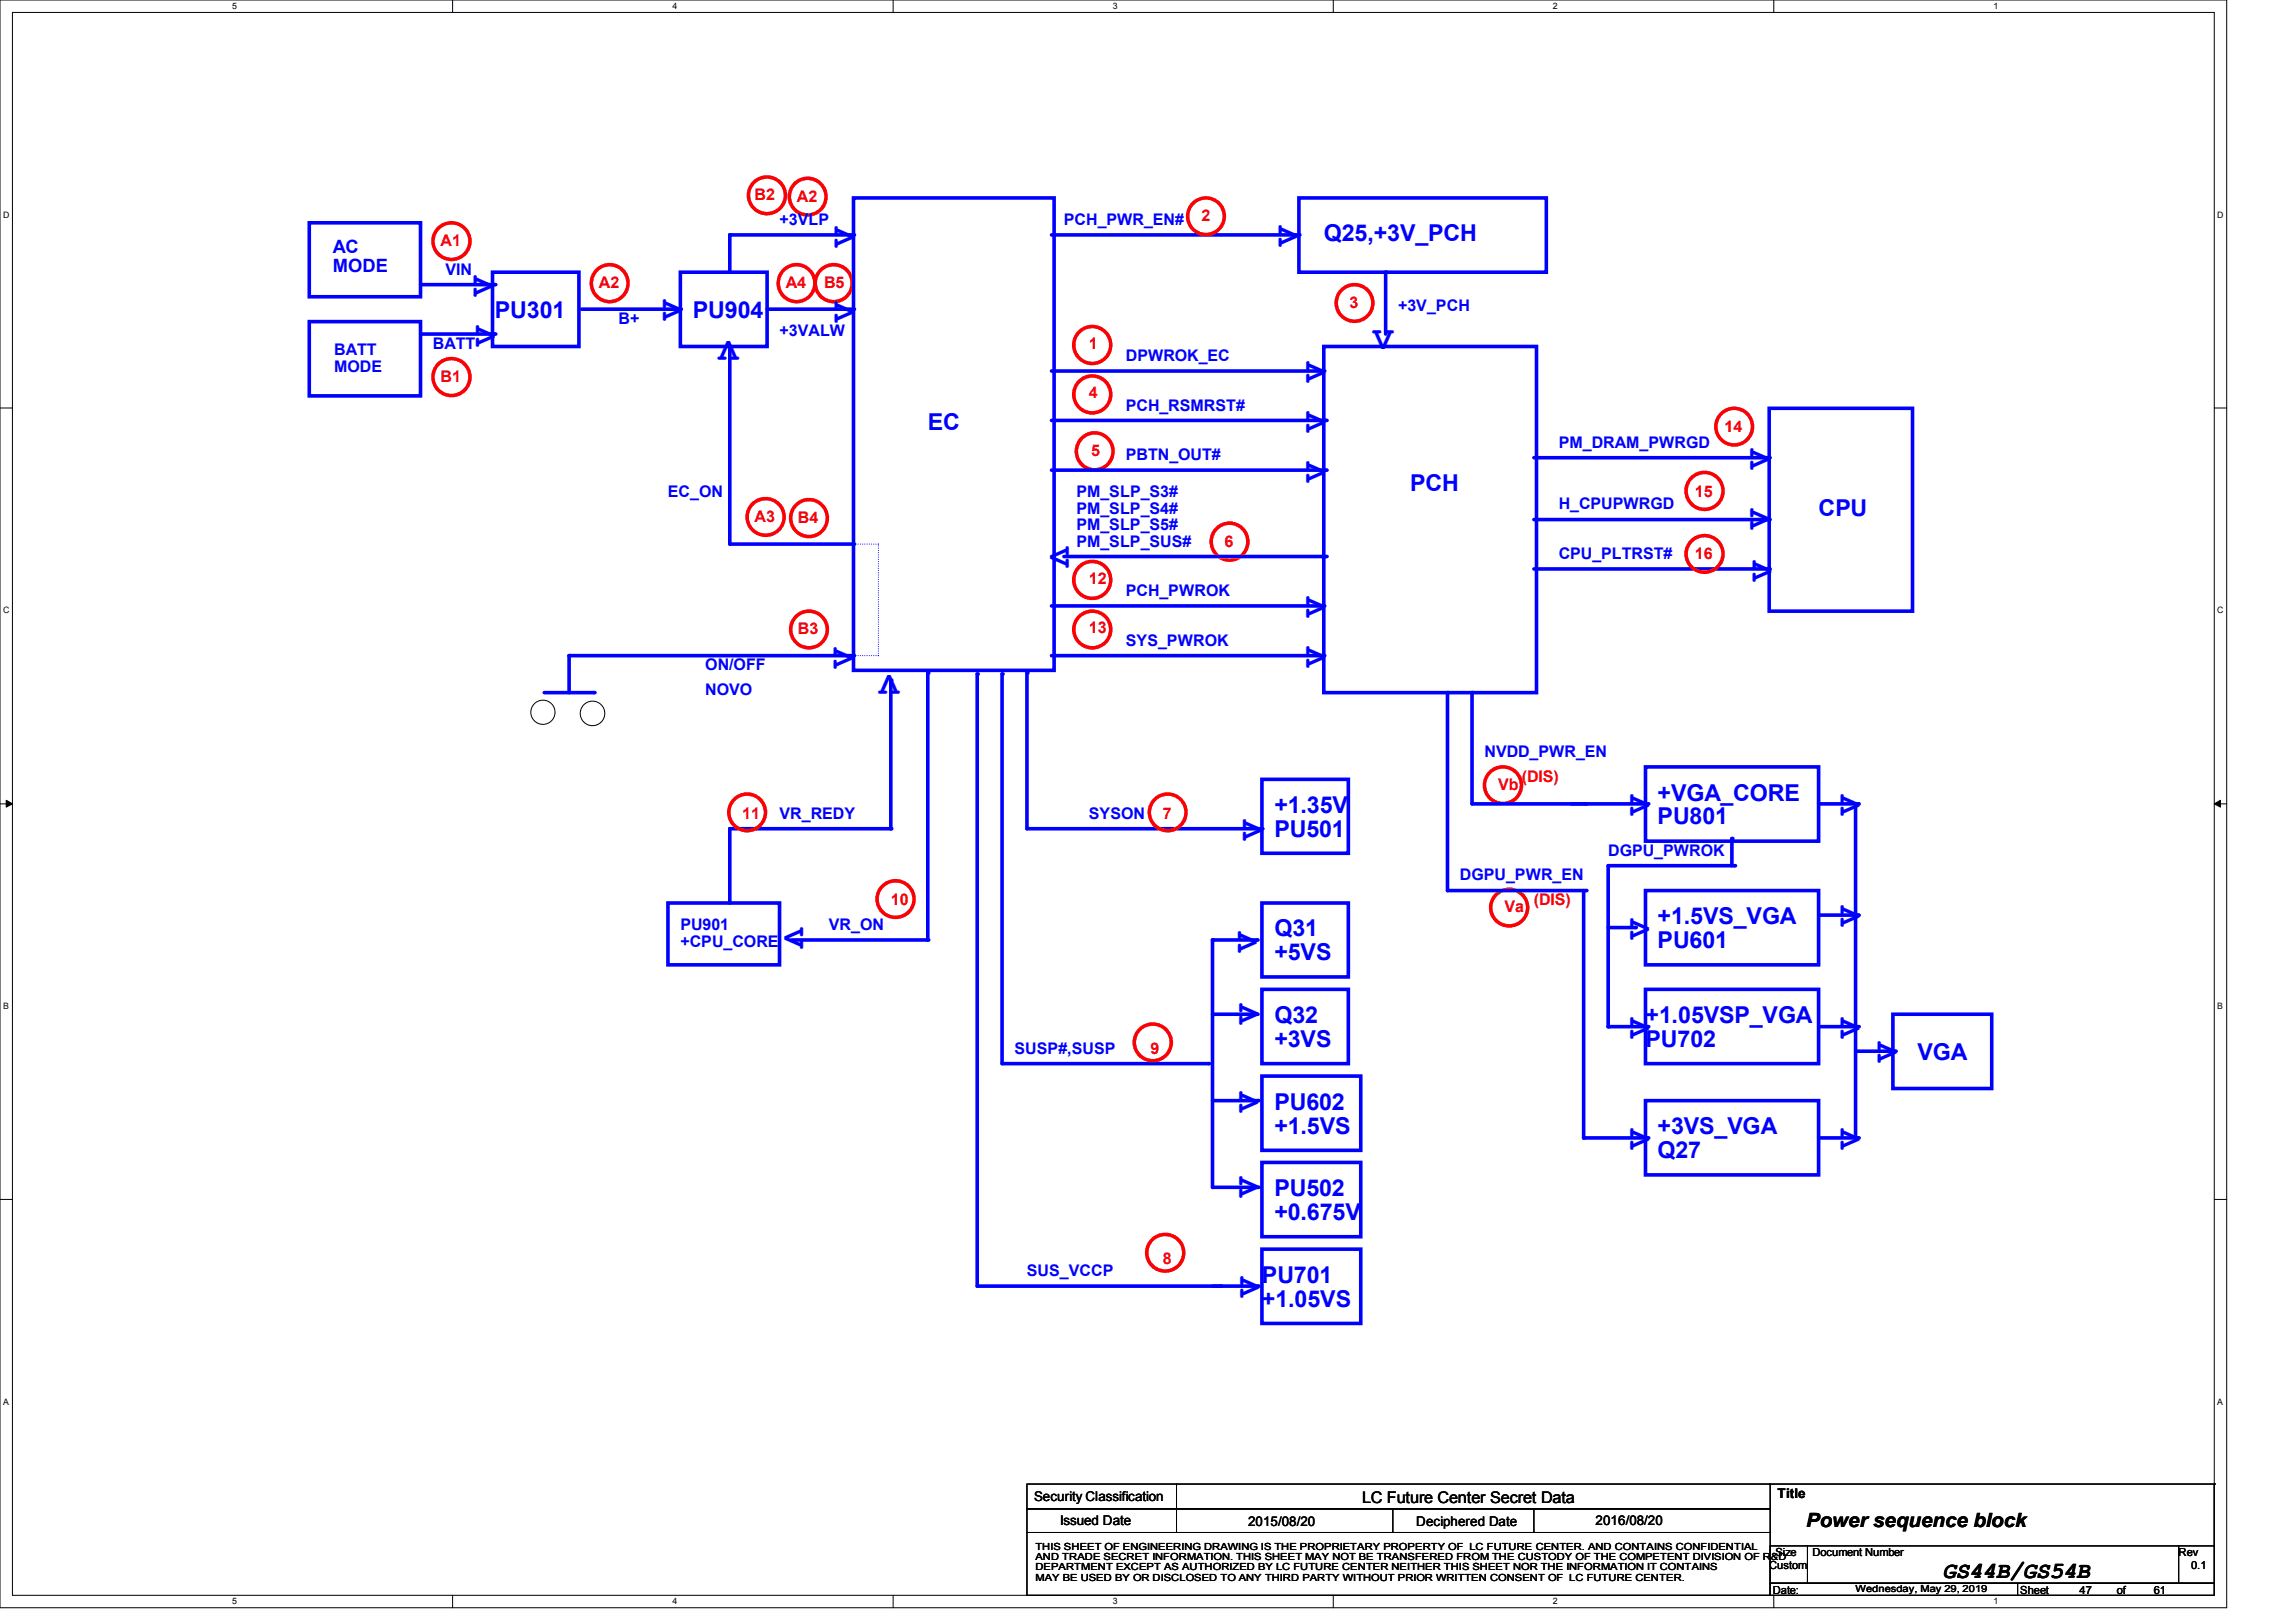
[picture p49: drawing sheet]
<svg xmlns="http://www.w3.org/2000/svg" width="297mm" height="210mm" viewBox="0 0 297 210" stroke-linecap="round" stroke-linejoin="round" font-family="sans-serif">
<defs><g id="words">
<g font-size="4.3" fill="#00f">
<text x="110.4" y="32" transform="rotate(-90 110.4 32)">V</text>
<text x="167.8" y="31.8" transform="rotate(-90 167.8 31.8)">V</text>
<text x="63.7" y="38.3" transform="rotate(-90 63.7 38.3)">V</text>
<text x="88.2" y="41.4" transform="rotate(-90 88.2 41.4)">V</text>
<text x="110.4" y="41.6" transform="rotate(-90 110.4 41.6)">V</text>
<text x="64" y="44.8" transform="rotate(-90 64 44.8)">V</text>
<text x="95.5" y="44.1" transform="rotate(-180 95.5 44.1)">V</text>
<text x="177.6" y="45.2">V</text>
<text x="171.4" y="49.4" transform="rotate(-90 171.4 49.4)">V</text>
<text x="171.4" y="55.8" transform="rotate(-90 171.4 55.8)">V</text>
<text x="171.4" y="62.4" transform="rotate(-90 171.4 62.4)">V</text>
<text x="228.8" y="60.7" transform="rotate(-90 228.8 60.7)">V</text>
<text x="135.8" y="70.7" transform="rotate(90 135.8 70.7)">V</text>
<text x="228.8" y="68.5" transform="rotate(-90 228.8 68.5)">V</text>
<text x="229.1" y="75.2" transform="rotate(-90 229.1 75.2)">V</text>
<text x="171.4" y="79.8" transform="rotate(-90 171.4 79.8)">V</text>
<text x="110.3" y="86.4" transform="rotate(-90 110.3 86.4)">V</text>
<text x="116.3" y="87.3" transform="rotate(-180 116.3 87.3)">V</text>
<text x="171.4" y="86.3" transform="rotate(-90 171.4 86.3)">V</text>
<text x="213.3" y="105.5" transform="rotate(-90 213.3 105.5)">V</text>
<text x="240.5" y="105.5" transform="rotate(-90 240.5 105.5)">V</text>
<text x="163.2" y="108.7" transform="rotate(-90 163.2 108.7)">V</text>
<text x="240.5" y="119.8" transform="rotate(-90 240.5 119.8)">V</text>
<text x="101.5" y="120" transform="rotate(90 101.5 120)">V</text>
<text x="162.6" y="123.2" transform="rotate(-90 162.6 123.2)">V</text>
<text x="213.3" y="121.5" transform="rotate(-90 213.3 121.5)">V</text>
<text x="162.8" y="132.5" transform="rotate(-90 162.8 132.5)">V</text>
<text x="213.3" y="134.3" transform="rotate(-90 213.3 134.3)">V</text>
<text x="240.5" y="134.3" transform="rotate(-90 240.5 134.3)">V</text>
<text x="245.3" y="137.5" transform="rotate(-90 245.3 137.5)">V</text>
<text x="162.8" y="143.8" transform="rotate(-90 162.8 143.8)">V</text>
<text x="213.3" y="148.7" transform="rotate(-90 213.3 148.7)">V</text>
<text x="240.5" y="148.7" transform="rotate(-90 240.5 148.7)">V</text>
<text x="162.8" y="154.9" transform="rotate(-90 162.8 154.9)">V</text>
<text x="162.9" y="167.9" transform="rotate(-90 162.9 167.9)">V</text>
</g>
<g font-size="3" fill="#00f">
<text x="171.2" y="31.2">Q25,+3V_PCH</text>
<text x="64" y="41.1">PU301</text>
<text x="89.6" y="41.1">PU904</text>
<text x="120" y="55.6">EC</text>
<text x="182.4" y="63.6">PCH</text>
<text x="235.2" y="66.8">CPU</text>
<text x="164.8" y="105.2">+1.35V</text>
<text x="214.4" y="103.6">+VGA_CORE</text>
<text x="214.4" y="106.7">PU801</text>
<text x="164.8" y="108.2">PU501</text>
<text x="214.4" y="119.6">+1.5VS_VGA</text>
<text x="164.8" y="121.2">Q31</text>
<text x="164.8" y="124.2">+5VS</text>
<text x="214.4" y="122.7">PU601</text>
<text x="164.8" y="132.4">Q32</text>
<text x="164.8" y="135.5">+3VS</text>
<text x="212.8" y="132.4">+1.05VSP_VGA</text>
<text x="212.8" y="135.5">PU702</text>
<text x="248" y="137.2">VGA</text>
<text x="164.8" y="143.6">PU602</text>
<text x="164.8" y="146.7">+1.5VS</text>
<text x="214.4" y="146.8">+3VS_VGA</text>
<text x="214.4" y="149.9">Q27</text>
<text x="164.8" y="154.8">PU502</text>
<text x="164.8" y="157.9">+0.675V</text>
<text x="163.2" y="166">PU701</text>
<text x="163.2" y="169.1">+1.05VS</text>
</g>
<text font-size="3" x="251.3" y="204.2">GS44B/GS54B</text>
<text font-size="2.5" x="233.6" y="197.6">Power sequence block</text>
<g font-size="2.4" fill="#00f">
<text x="43.1" y="32.8">AC</text>
<text x="43.1" y="35.2">MODE</text>
</g>
<g font-size="2.1" fill="#f00">
<text x="97.6" y="25.9">B2</text>
<text x="103.1" y="26.1">A2</text>
<text x="155.4" y="28.6">2</text>
<text x="57" y="31.8">A1</text>
<text x="77.5" y="37.3">A2</text>
<text x="101.6" y="37.3">A4</text>
<text x="106.6" y="37.3">B5</text>
<text x="174.6" y="39.8">3</text>
<text x="140.8" y="45.1">1</text>
<text x="57" y="49.4">B1</text>
<text x="140.8" y="51.5">4</text>
<text x="141.1" y="59.1">5</text>
<text x="223.1" y="55.8">14</text>
<text x="219.2" y="64.3">15</text>
<text x="97.6" y="67.5">A3</text>
<text x="103.2" y="67.7">B4</text>
<text x="158.4" y="70.7">6</text>
<text x="140.8" y="75.5">12</text>
<text x="219.2" y="72.3">16</text>
<text x="103.2" y="82.1">B3</text>
<text x="140.8" y="81.9">13</text>
<text x="196.8" y="101.1">(DIS)</text>
<text x="96" y="105.9">11</text>
<text x="150.4" y="105.9">7</text>
<text x="193.8" y="102.2">Vb</text>
<text x="115.2" y="117.1">10</text>
<text x="194.6" y="118.1">Va</text>
<text x="198.4" y="117.1">(DIS)</text>
<text x="148.8" y="136.3">9</text>
<text x="150.4" y="163.5">8</text>
</g>
<g font-size="2.1" fill="#00f">
<text x="100.8" y="29.1">+3VLP</text>
<text x="137.6" y="29.1">PCH_PWR_EN#</text>
<text x="57.6" y="35.5">VIN</text>
<text x="80" y="41.9">B+</text>
<text x="180.8" y="40.3">+3V_PCH</text>
<text x="43.2" y="45.9">BATT</text>
<text x="56" y="45.1">BATT</text>
<text x="100.8" y="43.5">+3VALW</text>
<text x="145.6" y="46.7">DPWROK_EC</text>
<text x="43.2" y="48.1">MODE</text>
<text x="145.6" y="53.1">PCH_RSMRST#</text>
<text x="145.6" y="59.5">PBTN_OUT#</text>
<text x="201.6" y="57.9">PM_DRAM_PWRGD</text>
<text x="86.4" y="64.3">EC_ON</text>
<text x="139.2" y="64.3">PM_SLP_S3#</text>
<text x="201.6" y="65.9">H_CPUPWRGD</text>
<text x="139.2" y="66.5">PM_SLP_S4#</text>
<text x="139.2" y="68.6">PM_SLP_S5#</text>
<text x="139.2" y="70.8">PM_SLP_SUS#</text>
<text x="145.6" y="77.1">PCH_PWROK</text>
<text x="201.6" y="72.3">CPU_PLTRST#</text>
<text x="145.6" y="83.5">SYS_PWROK</text>
<text x="91.2" y="86.7">ON/OFF</text>
<text x="91.2" y="89.9">NOVO</text>
<text x="192" y="97.9">NVDD_PWR_EN</text>
<text x="100.8" y="105.9">VR_REDY</text>
<text x="140.8" y="105.9">SYSON</text>
<text x="188.8" y="113.9">DGPU_PWR_EN</text>
<text x="208" y="110.7">DGPU_PWROK</text>
<text x="88" y="120.3">PU901</text>
<text x="88" y="122.5">+CPU_CORE</text>
<text x="107.2" y="120.3">VR_ON</text>
<text x="131.2" y="136.3">SUSP#,SUSP</text>
<text x="132.8" y="165.1">SUS_VCCP</text>
</g>
<text font-size="2.1" x="176.2" y="194.4">LC Future Center Secret Data</text>
<g font-size="1.7">
<text x="133.8" y="194.3">Security Classification</text>
<text x="137.2" y="197.3">Issued Date</text>
<text x="161.4" y="197.5">2015/08/20</text>
<text x="183.2" y="197.5">Deciphered Date</text>
<text x="206.4" y="197.3">2016/08/20</text>
<text x="229.9" y="193.8">Title</text>
</g>
<g font-size="1.4">
<text x="228.9" y="203">Custom</text>
<text x="229.7" y="201.4">Size</text>
<text x="234.4" y="201.4">Document Number</text>
<text x="281.8" y="201.4">Rev</text>
<text x="283.4" y="203">0.1</text>
<text x="229.3" y="206.2">Date:</text>
<text x="261.3" y="206.2">Sheet</text>
<text x="269" y="206.2">47</text>
<text x="273.8" y="206.2">of</text>
<text x="278.6" y="206.2">61</text>
</g>
<g font-size="1.3">
<text x="133.9" y="200.6">THIS SHEET OF ENGINEERING DRAWING IS THE PROPRIETARY PROPERTY OF LC FUTURE CENTER. AND CONTAINS CONFIDENTIAL</text>
<text x="133.9" y="201.9">AND TRADE SECRET INFORMATION. THIS SHEET MAY NOT BE TRANSFERED FROM THE CUSTODY OF THE COMPETENT DIVISION OF R&amp;D</text>
<text x="133.9" y="203.2">DEPARTMENT EXCEPT AS AUTHORIZED BY LC FUTURE CENTER NEITHER THIS SHEET NOR THE INFORMATION IT CONTAINS</text>
<text x="133.9" y="204.5">MAY BE USED BY OR DISCLOSED TO ANY THIRD PARTY WITHOUT PRIOR WRITTEN CONSENT OF LC FUTURE CENTER.</text>
<text x="240" y="206">Wednesday, May 29, 2019</text>
</g>
<g font-size="1.1">
<text x="30.1" y="1.2">5</text>
<text x="87" y="1.2">4</text>
<text x="144" y="1.2">3</text>
<text x="200.9" y="1.2">2</text>
<text x="257.9" y="1.2">1</text>
<text x=".4" y="28.2">D</text>
<text x="286.8" y="28.2">D</text>
<text x=".4" y="79.3">C</text>
<text x="286.8" y="79.3">C</text>
<text x=".4" y="130.6">B</text>
<text x="286.8" y="130.6">B</text>
<text x=".4" y="181.7">A</text>
<text x="286.8" y="181.7">A</text>
<text x="30.1" y="207.6">5</text>
<text x="87" y="207.6">4</text>
<text x="144" y="207.6">3</text>
<text x="200.9" y="207.6">2</text>
<text x="257.9" y="207.6">1</text>
</g>
</g></defs>
<path d="M0 0h288v208h-288zM1.6 1.6h284.8v204.8h-284.8z" fill="none" stroke="#000" stroke-width=".13"/>
<g fill="#fff">
<path d="M30.1 .2h.5v1.2h-.5z"/>
<path d="M30.1 206.6h.5v1.2h-.5z"/>
</g>
<path d="M58.5 0v1.6M58.5 206.4v1.6" fill="none" stroke="#000" stroke-width=".13"/>
<g fill="#fff">
<path d="M87 .2h.6v1.2h-.6z"/>
<path d="M87 206.6h.6v1.2h-.6z"/>
</g>
<path d="M115.5 0v1.6M115.5 206.4v1.6" fill="none" stroke="#000" stroke-width=".13"/>
<g fill="#fff">
<path d="M144 .2h.6v1.2h-.6z"/>
<path d="M144 206.6h.6v1.2h-.6z"/>
</g>
<path d="M172.5 0v1.6M172.5 206.4v1.6" fill="none" stroke="#000" stroke-width=".13"/>
<g fill="#fff">
<path d="M200.9 .2h.6v1.2h-.6z"/>
<path d="M200.9 206.6h.6v1.2h-.6z"/>
</g>
<path d="M229.4 0v1.6M229.4 206.4v1.6" fill="none" stroke="#000" stroke-width=".13"/>
<g fill="#fff">
<path d="M257.9 .2h.6v1.2h-.6z"/>
<path d="M257.9 206.6h.6v1.2h-.6z"/>
<path d="M.4 27.2h.8v1.2h-.8z"/>
<path d="M286.9 27.2h.7v1.2h-.7z"/>
<path d="M.4 78.4h.8v1.1h-.8z"/>
<path d="M286.9 78.4h.7v1.1h-.7z"/>
</g>
<path d="M0 52.8h1.6M286.4 52.8h1.6" fill="none" stroke="#000" stroke-width=".13"/>
<g fill="#fff">
<path d="M.4 129.6h.7v1.2h-.7z"/>
<path d="M286.9 129.6h.7v1.2h-.7z"/>
</g>
<path d="M0 104h1.6M286.4 104h1.6" fill="none" stroke="#000" stroke-width=".13"/>
<path d="M.8 103.5l.8 .5-.8 .4zM286.4 104l.8-.5v.9z" fill="#000" stroke="#000" stroke-width=".13"/>
<g fill="#fff">
<path d="M.4 180.8h.7v1.1h-.7z"/>
<path d="M286.9 180.8h.7v1.1h-.7z"/>
</g>
<path d="M0 155.2h1.6M286.4 155.2h1.6" fill="none" stroke="#000" stroke-width=".13"/>
<path d="M156.8 166.4h5.9M163.2 161.6h12.8v9.6h-12.8z" fill="none" stroke="#00f" stroke-width=".47"/>
<circle cx="162.7" cy="166.4" r=".23" fill="#00f"/>
<path d="M54.4 43.2h9.6" fill="none" stroke="#00f" stroke-width=".47"/>
<circle cx="64" cy="43.2" r=".23" fill="#00f"/>
<g fill="none" stroke="#f00" stroke-width=".47">
<circle cx="58.4" cy="31.2" r="2.38"/>
<circle cx="58.4" cy="48.8" r="2.39"/>
</g>
<path d="M99.2 40h11.2" fill="none" stroke="#00f" stroke-width=".47"/>
<circle cx="110.4" cy="40" r=".23" fill="#00f"/>
<circle cx="103" cy="36.6" r="2.38" fill="none" stroke="#f00" stroke-width=".47"/>
<path d="M70.4 89.6h6.4" fill="none" stroke="#00f" stroke-width=".47"/>
<circle cx="76.8" cy="89.6" r=".23" fill="#00f"/>
<path d="M73.6 84.8v4.8" fill="none" stroke="#00f" stroke-width=".47"/>
<circle cx="73.6" cy="84.8" r=".23" fill="#00f"/>
<g fill="none" stroke="#000" stroke-width=".13">
<circle cx="70.2" cy="92.2" r="1.57"/>
<circle cx="76.6" cy="92.3" r="1.59"/>
</g>
<path d="M73.6 84.8h36.8" fill="none" stroke="#00f" stroke-width=".47"/>
<circle cx="110.4" cy="84.8" r=".23" fill="#00f"/>
<path d="M168 25.6h32v9.6h-32zM94.4 70.4h16" fill="none" stroke="#00f" stroke-width=".47"/>
<circle cx="110.4" cy="70.4" r=".23" fill="#00f"/>
<path d="M136 54.4h35.5M171.2 44.8h27.6v44.8h-27.6z" fill="none" stroke="#00f" stroke-width=".47"/>
<circle cx="159" cy="70.1" r="2.38" fill="none" stroke="#f00" stroke-width=".47"/>
<circle cx="171.5" cy="54.4" r=".23" fill="#00f"/>
<circle cx="141.3" cy="51" r="2.39" fill="none" stroke="#f00" stroke-width=".47"/>
<path d="M136 30.4h32" fill="none" stroke="#00f" stroke-width=".47"/>
<circle cx="168" cy="30.4" r=".23" fill="#00f"/>
<path d="M179.2 35.2v8" fill="none" stroke="#00f" stroke-width=".47"/>
<circle cx="179.2" cy="35.2" r=".23" fill="#00f"/>
<circle cx="175.2" cy="39.2" r="2.37" fill="none" stroke="#f00" stroke-width=".47"/>
<path d="M132.8 107.2h30.4" fill="none" stroke="#00f" stroke-width=".47"/>
<circle cx="163.2" cy="107.2" r=".23" fill="#00f"/>
<path d="M129.6 87.2v50.4M163.2 100.8h11.2v9.6h-11.2z" fill="none" stroke="#00f" stroke-width=".47"/>
<path d="M110.4 70.4h.1M113.6 70.4h.1M113.6 70.4h-3.2M110.4 84.8h3.2M113.6 84.8h.1M113.6 84.8v-14.4" fill="none" stroke="#00f" stroke-width=".13" stroke-dasharray="0 .3"/>
<g fill="none" stroke="#f00" stroke-width=".47">
<circle cx="99" cy="66.9" r="2.38"/>
<circle cx="104.6" cy="67" r="2.38"/>
</g>
<circle cx="129.6" cy="87.2" r=".23" fill="#00f"/>
<path d="M129.6 137.6h26.7" fill="none" stroke="#00f" stroke-width=".47"/>
<circle cx="156.3" cy="137.6" r=".23" fill="#00f"/>
<g fill="none" stroke="#f00" stroke-width=".47">
<circle cx="104.6" cy="81.4" r="2.37"/>
<circle cx="150.7" cy="162.1" r="2.38"/>
</g>
<path d="M163.2 116.8h11.2v9.6h-11.2zM156.8 121.6v32M163.2 128h11.2v9.6h-11.2zM163.2 139.2h12.8v9.6h-12.8zM163.2 150.4h12.8v9.6h-12.8z" fill="none" stroke="#00f" stroke-width=".47"/>
<circle cx="156.8" cy="121.6" r=".23" fill="#00f"/>
<path d="M156.8 131.2h5.8" fill="none" stroke="#00f" stroke-width=".47"/>
<circle cx="162.6" cy="131.2" r=".23" fill="#00f"/>
<path d="M156.8 142.4h5.9" fill="none" stroke="#00f" stroke-width=".47"/>
<circle cx="162.7" cy="142.4" r=".23" fill="#00f"/>
<path d="M156.8 153.6h5.9" fill="none" stroke="#00f" stroke-width=".47"/>
<circle cx="162.7" cy="153.6" r=".23" fill="#00f"/>
<path d="M132.8 87.1v20.1" fill="none" stroke="#00f" stroke-width=".47"/>
<circle cx="132.8" cy="87.1" r=".23" fill="#00f"/>
<path d="M94.4 44.8v25.6" fill="none" stroke="#00f" stroke-width=".47"/>
<circle cx="94.4" cy="44.8" r=".23" fill="#00f"/>
<g fill="none" stroke="#f00" stroke-width=".47">
<circle cx="107.8" cy="36.6" r="2.39"/>
<circle cx="141.6" cy="58.4" r="2.38"/>
</g>
<path d="M136 60.8h35.5" fill="none" stroke="#00f" stroke-width=".47"/>
<circle cx="171.5" cy="60.8" r=".23" fill="#00f"/>
<path d="M137.6 72h33.9" fill="none" stroke="#00f" stroke-width=".47"/>
<circle cx="171.5" cy="72" r=".23" fill="#00f"/>
<g fill="none" stroke="#f00" stroke-width=".47">
<circle cx="115.9" cy="116.3" r="2.38"/>
<circle cx="151" cy="105.1" r="2.37"/>
</g>
<path d="M102.4 121.6h17.6" fill="none" stroke="#00f" stroke-width=".47"/>
<circle cx="120" cy="121.6" r=".23" fill="#00f"/>
<path d="M198.4 59.2h30.5M86.4 116.8h14.4v8h-14.4z" fill="none" stroke="#00f" stroke-width=".47"/>
<circle cx="228.9" cy="59.2" r=".23" fill="#00f"/>
<path d="M198.4 67.2h30.5" fill="none" stroke="#00f" stroke-width=".47"/>
<circle cx="228.9" cy="67.2" r=".23" fill="#00f"/>
<path d="M198.4 73.6h30.5" fill="none" stroke="#00f" stroke-width=".47"/>
<circle cx="228.9" cy="73.6" r=".23" fill="#00f"/>
<g fill="none" stroke="#f00" stroke-width=".47">
<circle cx="156" cy="28" r="2.37"/>
<circle cx="224.3" cy="55.2" r="2.37"/>
<circle cx="220.5" cy="63.5" r="2.39"/>
<circle cx="220.5" cy="71.7" r="2.38"/>
</g>
<path d="M228.9 52.8h18.5v26.3h-18.5zM204.9 115.2v32M244.9 131.2h12.7v9.6h-12.7z" fill="none" stroke="#00f" stroke-width=".47"/>
<circle cx="204.9" cy="147.2" r=".23" fill="#00f"/>
<path d="M40 28.8h14.4v9.6h-14.4zM63.7 35.2h11.2v9.6h-11.2zM88 35.2h11.2v9.6h-11.2zM40 41.6h14.4v9.6h-14.4zM75.2 40h12.8" fill="none" stroke="#00f" stroke-width=".47"/>
<circle cx="88" cy="40" r=".23" fill="#00f"/>
<g fill="none" stroke="#f00" stroke-width=".47">
<circle cx="78.9" cy="36.6" r="2.38"/>
<circle cx="99.2" cy="25.3" r="2.38"/>
</g>
<path d="M54.4 36.8h9.6M110.4 25.6h26v61.1h-26z" fill="none" stroke="#00f" stroke-width=".47"/>
<circle cx="64" cy="36.8" r=".23" fill="#00f"/>
<circle cx="195.2" cy="117.4" r="2.38" fill="none" stroke="#f00" stroke-width=".47"/>
<path d="M187.2 115.2h17.9" fill="none" stroke="#00f" stroke-width=".47"/>
<circle cx="205.1" cy="115.2" r=".23" fill="#00f"/>
<path d="M208 132.8h5.1M212.9 142.4h22.3v9.6h-22.3z" fill="none" stroke="#00f" stroke-width=".47"/>
<circle cx="213.1" cy="132.8" r=".23" fill="#00f"/>
<path d="M212.9 115.2h22.3v9.6h-22.3zM204.9 147.2h8.2" fill="none" stroke="#00f" stroke-width=".47"/>
<circle cx="213.1" cy="147.2" r=".23" fill="#00f"/>
<path d="M212.9 99.2h22.3v9.6h-22.3zM240 104v43.2" fill="none" stroke="#00f" stroke-width=".47"/>
<circle cx="240" cy="147.2" r=".23" fill="#00f"/>
<path d="M235.2 104h5.2" fill="none" stroke="#00f" stroke-width=".47"/>
<circle cx="240.4" cy="104" r=".23" fill="#00f"/>
<path d="M235.2 118.4h5.2" fill="none" stroke="#00f" stroke-width=".47"/>
<circle cx="240.4" cy="118.4" r=".23" fill="#00f"/>
<path d="M240 136h5.2" fill="none" stroke="#00f" stroke-width=".47"/>
<circle cx="245.2" cy="136" r=".23" fill="#00f"/>
<path d="M94.4 30.4h16" fill="none" stroke="#00f" stroke-width=".47"/>
<circle cx="110.4" cy="30.4" r=".23" fill="#00f"/>
<path d="M94.4 30.4v4.8" fill="none" stroke="#00f" stroke-width=".47"/>
<circle cx="94.4" cy="30.4" r=".23" fill="#00f"/>
<circle cx="104.5" cy="25.4" r="2.37" fill="none" stroke="#f00" stroke-width=".47"/>
<path d="M203.2 104h9.9" fill="none" stroke="#00f" stroke-width=".47"/>
<circle cx="213.1" cy="104" r=".23" fill="#00f"/>
<circle cx="194.4" cy="101.6" r="2.38" fill="none" stroke="#f00" stroke-width=".47"/>
<path d="M212.9 128h22.3v9.6h-22.3zM235.2 147.2h5.2" fill="none" stroke="#00f" stroke-width=".47"/>
<circle cx="240.4" cy="147.2" r=".23" fill="#00f"/>
<path d="M235.2 132.8h5.2" fill="none" stroke="#00f" stroke-width=".47"/>
<circle cx="240.4" cy="132.8" r=".23" fill="#00f"/>
<path d="M156.8 121.6h5.8" fill="none" stroke="#00f" stroke-width=".47"/>
<circle cx="162.6" cy="121.6" r=".23" fill="#00f"/>
<path d="M208 120h3.5" fill="none" stroke="#00f" stroke-width=".47"/>
<circle cx="211.5" cy="120" r=".23" fill="#00f"/>
<path d="M208 112v20.8" fill="none" stroke="#00f" stroke-width=".47"/>
<circle cx="208" cy="132.8" r=".23" fill="#00f"/>
<path d="M208 112h16.4" fill="none" stroke="#00f" stroke-width=".47"/>
<circle cx="224.4" cy="112" r=".23" fill="#00f"/>
<path d="M224 108.5v3.5" fill="none" stroke="#00f" stroke-width=".47"/>
<circle cx="224" cy="108.5" r=".23" fill="#00f"/>
<path d="M120 87.1v34.5" fill="none" stroke="#00f" stroke-width=".47"/>
<circle cx="120" cy="87.1" r=".23" fill="#00f"/>
<path d="M136 78.4h35.2" fill="none" stroke="#00f" stroke-width=".47"/>
<circle cx="171.2" cy="78.4" r=".23" fill="#00f"/>
<path d="M126.4 166.4h31.5" fill="none" stroke="#00f" stroke-width=".47"/>
<circle cx="157.9" cy="166.4" r=".23" fill="#00f"/>
<path d="M126.4 87.2v79.2" fill="none" stroke="#00f" stroke-width=".47"/>
<circle cx="126.4" cy="87.2" r=".23" fill="#00f"/>
<circle cx="149.1" cy="134.9" r="2.38" fill="none" stroke="#f00" stroke-width=".47"/>
<path d="M190.4 104h14.7" fill="none" stroke="#00f" stroke-width=".47"/>
<circle cx="205.1" cy="104" r=".23" fill="#00f"/>
<circle cx="141.3" cy="75" r="2.39" fill="none" stroke="#f00" stroke-width=".47"/>
<path d="M136 48h35.2" fill="none" stroke="#00f" stroke-width=".47"/>
<circle cx="171.2" cy="48" r=".23" fill="#00f"/>
<circle cx="141.3" cy="44.6" r="2.39" fill="none" stroke="#f00" stroke-width=".47"/>
<path d="M115.2 88v19.2" fill="none" stroke="#00f" stroke-width=".47"/>
<circle cx="115.2" cy="88" r=".23" fill="#00f"/>
<path d="M94.4 107.2v9.6" fill="none" stroke="#00f" stroke-width=".47"/>
<circle cx="94.4" cy="107.2" r=".23" fill="#00f"/>
<path d="M94.4 107.2h20.8" fill="none" stroke="#00f" stroke-width=".47"/>
<circle cx="115.2" cy="107.2" r=".23" fill="#00f"/>
<circle cx="96.6" cy="105.1" r="2.37" fill="none" stroke="#f00" stroke-width=".47"/>
<path d="M136 84.8h35.2" fill="none" stroke="#00f" stroke-width=".47"/>
<circle cx="171.2" cy="84.8" r=".23" fill="#00f"/>
<circle cx="141.3" cy="81.5" r="2.38" fill="none" stroke="#f00" stroke-width=".47"/>
<path d="M187.2 89.6v25.6" fill="none" stroke="#00f" stroke-width=".47"/>
<circle cx="187.2" cy="89.6" r=".23" fill="#00f"/>
<path d="M190.4 89.6v14.4" fill="none" stroke="#00f" stroke-width=".47"/>
<circle cx="190.4" cy="89.6" r=".23" fill="#00f"/>
<g fill="none" stroke="#000" stroke-width=".13">
<path d="M132.8 192h96.2v3.2h-96.2zM132.8 195.2h96.2v3.1h-96.2zM132.8 198.3h96.2v8.1h-96.2zM152.2 195.2h.1M152.2 198.3h.1M152.2 192v6.3M180.2 198.3h.1M180.2 195.2v3.1M198.4 198.3h.1M198.4 195.2v3.1M228.9 192h57.5M286.4 192h.1"/>
<path d="M286.4 192v8M229 200h4.8v4.9h-4.8zM229 204.9h32v1.5h-32zM233.8 200h48v4.9h-48zM261 204.9h25.4v1.5h-25.4zM281.8 200h4.6v4.9h-4.6z"/>
</g>
<use href="#words"/>
</svg>
